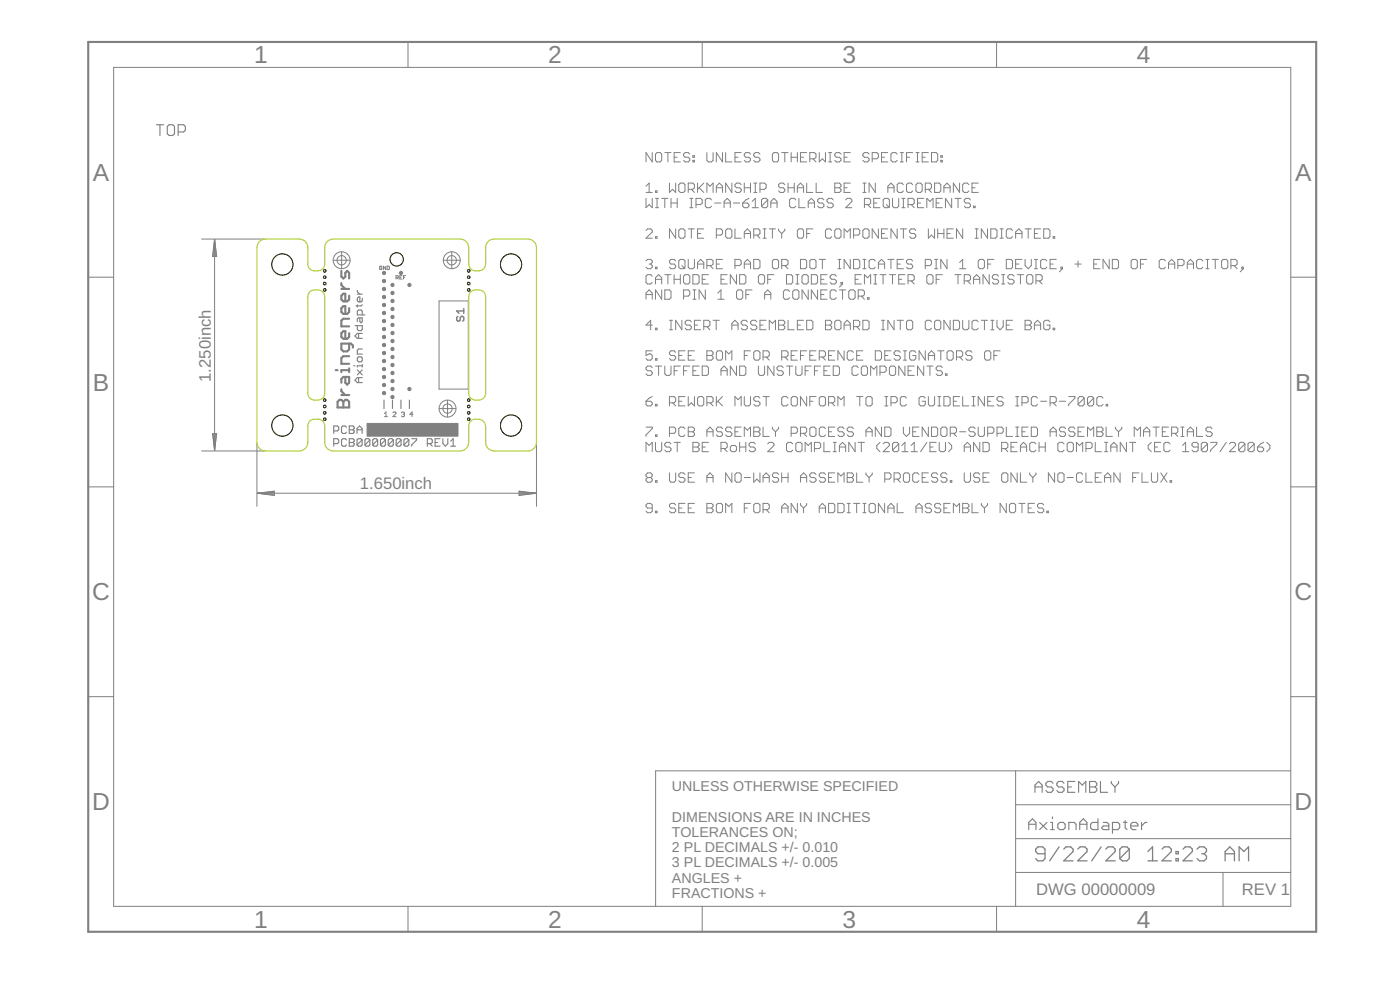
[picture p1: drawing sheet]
<svg xmlns="http://www.w3.org/2000/svg" width="210mm" height="148mm" viewBox="0 0 210 148" stroke-linecap="round" stroke-linejoin="round" font-family="sans-serif">
<defs><g id="words">
<g font-size="3.7" fill="#808080">
<text x="38.1" y="9.5">1</text>
<text x="82.2" y="9.5">2</text>
<text x="126.3" y="9.5">3</text>
<text x="170.5" y="9.5">4</text>
<text x="13.9" y="27.1">A</text>
<text x="194.2" y="27.1">A</text>
<text x="13.9" y="58.5">B</text>
<text x="194.2" y="58.5">B</text>
<text x="13.8" y="90">C</text>
<text x="194.1" y="90">C</text>
<text x="13.8" y="121.4">D</text>
<text x="194.1" y="121.4">D</text>
<text x="38.1" y="139">1</text>
<text x="82.2" y="139">2</text>
<text x="126.3" y="139">3</text>
<text x="170.5" y="139">4</text>
</g>
<g font-size="2.5" fill="#808080">
<text x="31.6" y="57.2" transform="rotate(-90 31.6 57.2)">1.250inch</text>
<text x="54" y="73.3">1.650inch</text>
<text x="155.3" y="134.1">DWG 00000009</text>
<text x="186.2" y="134.1">REV 1</text>
</g>
<g font-size="2.1" fill="#808080">
<text x="100.8" y="118.5">UNLESS OTHERWISE SPECIFIED</text>
<text x="100.8" y="123.1">DIMENSIONS ARE IN INCHES</text>
<text x="100.8" y="125.4">TOLERANCES ON;</text>
<text x="100.8" y="127.7">2 PL DECIMALS +/- 0.010</text>
<text x="100.8" y="130">3 PL DECIMALS +/- 0.005</text>
<text x="100.8" y="132.2">ANGLES +</text>
<text x="100.8" y="134.5">FRACTIONS +</text>
</g>
</g></defs>
<g fill="none" stroke="#808080" stroke-width=".32">
<path d="M50.3 55.5h.3M51.2 40.6v.8l.3 .3 .3-.3v-.5l.2-.3 .3 .3v.8M51.2 59.2h1.1M51.2 58.3v.3l.6 .6M51.2 42.4v.3l.6 .6M51.2 43.3h1.1M51.8 56.5v.8l.2 .3 .3-.3v-.8h-.8l-.3 .3v.5M52.3 44.3v.6l-.3 .2h-.5l-.3-.2v-.6l.3-.3h.3v1.1M52.3 46.2v.5l-.3 .3h-.5l-.3-.3v-.5l.3-.3h.3v1.1M52.3 49.9v.6l-.3 .3h-.5l-.3-.3v-.6l.3-.3h.3v1.2M52.3 51.5v.8l-.3 .3h-.5l-.3-.3v-.8h1.4l.3 .3v.3M52.3 55.2v.6"/>
<path d="M52.3 47.8h-.8l-.3 .2v.9h1.1M52.3 53.4h-.8l-.3 .2v.9h1.1M52.3 55.5h-1.1v.3M50.6 60.2l.3-.3h.3l.3 .3 .3-.3h.2l.3 .3v.8h-1.7zM51.5 60.2v.8"/>
</g>
<g fill="none" stroke="#808080" stroke-width=".17">
<path d="M23.5 18.7h1M24 18.7v1.6M25.1 18.9l.3-.2h.5l.3 .2v1.1l-.3 .3h-.5l-.3-.3zM26.7 19.8h.8l.3-.3v-.6l-.3-.2h-.8v1.6M53 54.8h.2M53.2 48.8h1.1v.5l-.2 .2h-.3l-.2-.2v-.5M53.6 55.4l.7 .8M53.6 43.5v.2l.4 .4M53.6 45.7v.3M53.6 53.6l.2-.1h.3l.2 .1v.4l-.2 .2h-.3l-.2-.2zM53.6 44.1h.7M53.8 50v.7"/>
<path d="M53.8 56.6v.7M54 47.6v.6l.1 .2 .2-.2v-.6h-.5l-.2 .2v.4M54.3 56.6h-.7l-.4 .4 .4 .3h.7M54.3 55.4l-.7 .8M54.3 44.7v.4l-.2 .1h-.3l-.2-.1v-.4l.2-.2h.2v.7M54.3 47.2v-.6l-.2-.2h-.3l-.2 .2v.6h1.1M54.3 52.3h-.5l-.2 .2v.5h.7M54.3 54.8h-.7v.2M54.3 54.6v.4M54.3 50h-.7l-.4 .3 .4 .4h.7M54.3 45.7l-.2 .1h-.7M57.6 59.9v1.3"/>
<path d="M58.8 59.9v1.3M60.1 59.9v1.3M61.4 59.9v1.3M50 64.6h.6l.2-.2v-.4l-.2-.2h-.6v1.1M50 66.5h.6l.2-.2v-.4l-.2-.2h-.6v1.1M51.9 64l-.1-.2h-.4l-.2 .2v.7l.2 .2h.4l.1-.2M51.9 65.9l-.1-.2h-.4l-.2 .2v.8l.2 .1h.4l.1-.1M52.4 63.8h.5l.2 .2v.2l-.2 .2 .2 .2v.1l-.2 .2h-.5zM52.4 65.7h.5l.2 .2v.2l-.2 .2 .2 .2v.2l-.2 .1h-.5zM52.4 64.4h.5M52.4 66.3h.5M53.5 64.4h.8"/>
<path d="M53.5 64.9v-.7l.4-.4 .4 .4v.7M54.3 65.9l-.2-.2h-.4l-.2 .2v.8M54.3 65.9v.8l-.2 .1h-.4l-.2-.1M54.3 65.9l-.8 .8M55.5 65.9l-.2-.2h-.4l-.2 .2v.8M55.5 65.9v.8l-.2 .1h-.4l-.2-.1M55.5 65.9l-.8 .8M56.6 65.9l-.2-.2h-.3l-.2 .2v.8M56.6 65.9v.8l-.2 .1h-.3l-.2-.1M56.6 65.9l-.7 .8M57.8 65.9l-.2-.2h-.4l-.2 .2v.8M57.8 65.9v.8l-.2 .1h-.4l-.2-.1"/>
<path d="M57.8 65.9l-.8 .8M59 65.9l-.2-.2h-.4l-.2 .2v.8M59 65.9v.8l-.2 .1h-.4l-.2-.1M59 65.9l-.8 .8M60.1 65.9l-.2-.2h-.3l-.2 .2v.8M60.1 65.9v.8l-.2 .1h-.3l-.2-.1M60.1 65.9l-.7 .8M61.3 65.9l-.2-.2h-.4l-.1 .2v.8M61.3 65.9v.8l-.2 .1h-.4l-.1-.1M61.3 65.9l-.7 .8M61.7 65.7h.8v.2l-.8 .8v.1M64.1 66.5h.5l.2-.2v-.4l-.2-.2h-.5v1.1"/>
<path d="M64.4 66.5l.4 .3M65.2 66.3h.4M66 65.7h-.8v1.1h.8M66.4 65.7v.8l.4 .3 .3-.3v-.8M67.6 66.8h.7M67.6 66.1l.3-.4v1.1M155.2 118.7v-1.1l.5-.5 .6 .5v1.1M155.2 117.9h1.1M157.9 117.3l-.3-.2h-.5l-.3 .2v.3l.3 .3h.5l.3 .3v.2l-.3 .3h-.5l-.3-.3M159.5 117.3l-.2-.2h-.6l-.2 .2v.3l.2 .3h.6l.2 .3v.2l-.2 .3h-.6l-.2-.3M160.1 117.9h.5M161.2 117.1h-1.1v1.6h1.1"/>
<path d="M161.7 118.7v-1.6l.6 .5 .5-.5v1.6M163.4 117.9h.8M163.4 117.1h.8l.2 .2v.3l-.2 .3 .2 .3v.2l-.2 .3h-.8zM165 117.1v1.6h1.1M166.6 117.1v.2l.6 .6M167.2 117.9v.8M167.7 117.1v.2l-.5 .6"/>
</g>
<path d="M55 63.4h13.7v1.9h-13.7z" fill="#808080" stroke="#808080" stroke-width=".15"/>
<g fill="none" stroke="#808080" stroke-width=".15">
<path d="M30.2 35.8h9.6M32.2 35.9v31.6M32.2 35.9l.3 2.5h-.6zM32.2 35.9l-.2 2.5M32.2 35.9l.1 2.5M32.2 35.9l-.3 2.5M32.2 35.9l.2 2.5M50 39h2.5M51.2 37.7v2.5M57.3 40l-.1-.1-.3 .1 .1 .4 .3-.1v-.2h-.2M57.8 39.9v.5l-.3-.5v.5M58 39.9l.4 .1-.1 .4h-.3z"/>
<path d="M66.5 39h2.5M67.7 37.7v2.5M96.9 29.7v1.4l.4-.5 .5 .5v-1.4M96.9 34.5l.2-.2h.5l.2 .2v.3l-.9 .9h.9M96.9 39.1l.2-.2h.5l.2 .2v.2l-.2 .3M96.9 27.9l.4-.5v1.4M96.9 28.8h.9M97.3 39.6h.3M97.6 39.6l.2 .2v.2l-.2 .3h-.5l-.2-.3M97.8 22.9v1.4l-.9-1.4v1.4M98.3 28.6h.2v.2h-.2zM98.3 35.5h.2v.2h-.2z"/>
<path d="M98.3 31.1h.4M98.3 29.7h.4M98.5 22.9h.5l.2 .2v.9l-.2 .3h-.5l-.2-.3v-.9zM98.5 29.7v1.4M99.2 29.7h.9M99.7 22.9h.9M99.7 29.7v1.4M100.1 22.9v1.4M100.4 27.4v1.4l.4-.4 .5 .4v-1.4M100.6 29.7v1.4M100.6 30.4h.9M101.1 23.6h.4"/>
<path d="M101.3 34.3v1.4l-.9-1.4v1.4M101.3 39.1l-.2-.2h-.5l-.2 .2v.2l.2 .3h.5l.2 .2v.2l-.2 .3h-.5l-.2-.3M101.5 29.7v1.4M101.8 27.7l.2-.3h.5l.2 .3v.9l-.2 .2h-.5l-.2-.2zM102 22.9h-.9v1.4h.9M102 34.3h.5l.2 .2v1l-.2 .2h-.5l-.2-.2v-1zM102 38.9h.5l.2 .2v.9l-.2 .3h-.5l-.2-.3v-.9zM102.2 39.8l.5 .5M103.2 28.4h.7l.2-.3v-.4l-.2-.3h-.7v1.4M103.2 38.9v1.1l.2 .3h.5l.2-.3v-1.1M103.2 34.3h.9M103.4 23.1l-.2-.2h-.5l-.2 .2v.2l.2 .3h.5l.2 .2v.2l-.2 .3h-.5l-.2-.3"/>
<path d="M103.4 31.1h.5M103.4 29.7h.5M103.7 28.4l.4 .4M103.7 29.7v1.4M103.7 34.3v1.4M103.9 24h.2v.3h-.2zM103.9 23.3h.2v.3h-.2zM104.4 30.6h.7l.2-.2v-.4l-.2-.3h-.7v1.4M104.6 27.4v1.4M104.6 35h.5M104.6 39.6h.9M104.8 28.1l.7 .7"/>
<path d="M105.5 34.3h-.9v1.4h.9M105.5 27.4l-.9 1M106 22.9v1.1l.2 .3h.5l.2-.3v-1.1M106 28.8v-1.4l.4 .5 .5-.5v1.4M106 39.8h.7l.2-.2v-.5l-.2-.2h-.7v1.4M106.4 39.8l.5 .5M106.7 30l-.3-.3h-.4l-.3 .3v.9l.3 .2h.4l.3-.2M107.1 30.4h1M107.4 28.8v-.9l.5-.5 .4 .5v.9M107.4 35.2h.7l.2-.2v-.5l-.2-.2h-.7v1.4M107.4 28.1h.9M107.4 39.6h.5"/>
<path d="M108.3 22.9v1.4l-.9-1.4v1.4M108.3 38.9h-.9v1.4h.9M108.6 30.4h.9M108.6 31.1v-.9l.4-.5 .5 .5v.9M108.8 22.9v1.4h.9M109 34.3h.5l.2 .2v1l-.2 .2h-.5l-.2-.2v-1zM109.7 27.4v1.4l-.9-1.4v1.4M110 30.4h.9M110.2 23.6h.5M110.2 34.3v1.4h.9M110.2 39.8h.7l.2-.2v-.5l-.2-.2h-.7v1.4M111.1 22.9h-.9v1.4h.9"/>
<path d="M111.1 27.7l-.2-.3h-.5l-.2 .3v.2l.2 .2h.5l.2 .3v.2l-.2 .2h-.5l-.2-.2M111.4 30.4h.7l.2 .2v.3l-.2 .2h-.5l-.2-.2zM111.6 27.4v1.4M111.6 35.7v-.9l.5-.5 .4 .5v.9M111.6 28.1h.9M111.6 35h.9M111.6 39.6h.9M112.3 29.7l-.5 .3-.4 .4M112.5 23.1l-.2-.2h-.5l-.2 .2v.2l.2 .3h.5l.2 .2v.2l-.2 .3h-.5l-.2-.3M112.5 27.4v1.4M112.8 30.2l.4-.5v1.4M112.8 31.1h.9"/>
<path d="M113 35.2h.7l.2-.2v-.5l-.2-.2h-.7v1.4M113 38.9h.7l.2 .2v.9l-.2 .3h-.7zM113 28.8h.5M113 27.4h.5M113.2 27.4v1.4M113.5 35.2l.4 .5M113.9 23.1l-.2-.2h-.5l-.2 .2v.2l.2 .3h.5l.2 .2v.2l-.2 .3h-.5l-.2-.3M113.9 28.4h.7l.3-.3v-.4l-.3-.3h-.7v1.4M114.4 35.7h.5M114.4 34.3h.5M114.6 34.3v1.4M115.1 30v.9l-.2 .2h-.5l-.2-.2"/>
<path d="M115.1 30l-.2-.3h-.5l-.2 .3v.9M115.1 30l-.9 .9M115.3 34.3h1M115.6 30.4h.9M115.6 31.1v-.9l.4-.5 .5 .5v.9M115.8 34.3v1.4M116 22.9h.5l.2 .2v.9l-.2 .3h-.5l-.2-.3v-.9zM116 38.9h.5l.2 .2v.9l-.2 .3h-.5l-.2-.3v-.9zM116.7 34.3v.2l.5 .5M117.2 22.9h1M117.2 39.8h.7l.3-.2v-.5l-.3-.2h-.7v1.4M117.2 35v.7"/>
<path d="M117.7 27.7l-.3-.3h-.4l-.3 .3v.2l.3 .2h.4l.3 .3v.2l-.3 .2h-.4l-.3-.2M117.7 22.9v1.4M117.7 34.3v.2l-.5 .5M117.7 39.8l.5 .5M118.2 28.1h.9M118.2 27.4v1.4M118.6 23.6h.9M118.6 22.9v1.4M119.1 27.4v1.4M119.3 30l-.2-.3h-.5l-.2 .3v.9l.2 .2h.5l.2-.2M119.5 22.9v1.4M119.5 28.8v-.9l.5-.5 .5 .5v.9"/>
<path d="M119.5 28.1h1M119.8 34.3h.4l.3 .2v1l-.3 .2h-.4l-.3-.2v-1zM119.8 29.7v1.4h.9M120 23.6h.5M120 38.9h.7l.2 .2v.9l-.2 .3h-.7zM120.9 22.9h-.9v1.4h.9M120.9 27.4v1.4h1M120.9 35h.5M121.2 30.4h.9M121.2 31.1v-.9l.4-.5 .5 .5v.9M121.4 23.8h.7l.2-.2v-.5l-.2-.2h-.7v1.4M121.6 38.9h.5l.2 .2v.9l-.2 .3h-.5l-.2-.3v-.9z"/>
<path d="M121.9 23.8l.4 .5M121.9 34.3h-1v1.4M122.4 27.4v1.4h.9M122.8 22.9v1.4l.5-.5 .5 .5v-1.4M122.8 38.9h1M123.3 38.9v1.4M123.5 30l-.2-.3h-.5l-.2 .3v.2l.2 .2h.5l.2 .2v.3l-.2 .2h-.5l-.2-.2M124.2 22.9h.5M124.2 24.3h.5M124.5 22.9v1.4M124.7 34.5l-.2-.2h-.5l-.2 .2v1l.2 .2h.5l.2-.2M124.9 30l-.2-.3h-.5l-.2 .3v.2l.2 .2h.5l.2 .2v.3l-.2 .2h-.5l-.2-.2"/>
<path d="M125.2 34.5l.2-.2h.5l.2 .2v1l-.2 .2h-.5l-.2-.2zM125.2 27.4h.7l.2 .3v.2l-.2 .2 .2 .3v.2l-.2 .2h-.7zM125.2 28.1h.7M125.6 38.9h.5M125.9 38.9v1.4M126.1 23.1l-.2-.2h-.5l-.2 .2v.2l.2 .3h.5l.2 .2v.2l-.2 .3h-.5l-.2-.3M126.6 23.6h.4M126.6 35.7v-1.4l.4 .5 .5-.5v1.4M126.6 28.1h.4M126.8 30l.2-.3h.5l.2 .3v.2l-.9 .9h.9M127.5 22.9h-.9v1.4h.9M127.5 27.4h-.9v1.4h.9"/>
<path d="M127.5 38.9v1.4l-.9-1.4v1.4M128 35.2h.7l.2-.2v-.5l-.2-.2h-.7v1.4M128 38.9h.7l.2 .2v.9l-.2 .3h-.7zM129.4 28.8h.4M129.4 27.4h.4M129.4 38.9h.4M129.6 34.3h.5l.2 .2v1l-.2 .2h-.5l-.2-.2v-1zM129.6 27.4v1.4M129.6 30.6h.7l.2-.2v-.4l-.2-.3h-.7v1.4M129.6 38.9v1.4M130.1 30.6l.4 .5M130.3 23.1l-.2-.2h-.5l-.2 .2v.2l.2 .3h.5l.2 .2v.2l-.2 .3h-.5l-.2-.3"/>
<path d="M130.8 23.8h.7l.2-.2v-.5l-.2-.2h-.7v1.4M131 30.4h.5M131.2 27.4v1.4l-.9-1.4v1.4M131.2 39.1l-.2-.2h-.5l-.2 .2v.9l.2 .3h.5l.2-.3M131.7 34.3v1.4l-.9-1.4v1.4M131.7 39.6h.9M131.9 29.7h-.9v1.4h.9M132.2 23.6h.4M132.2 35h.4M132.7 29.7h.4l.2 .3v.9l-.2 .2h-.4l-.3-.2v-.9zM132.9 30.6l.4 .5M133.1 22.9h-.9v1.4h.9"/>
<path d="M133.1 34.3h-.9v1.4h.9M133.1 28.1h.9M133.1 28.8v-.9l.5-.5 .4 .5v.9M133.1 38.9h.9M133.6 38.9v1.4M133.8 29.7v1.2l.2 .2h.5l.2-.2v-1.2M134.5 23.1l-.2-.2h-.5l-.2 .2v.9l.2 .3h.5l.2-.3M134.5 34.3v1.4l-.9-1.4v1.4M134.5 39.6h.5M135 22.9h.4M135 24.3h.4M135 34.3h.9"/>
<path d="M135.2 22.9v1.4M135.2 31.1h.5M135.2 29.7h.5M135.4 27.7l-.2-.3h-.5l-.2 .3v.9l.2 .2h.5l.2-.2M135.4 38.9h-.9v1.4h.9M135.4 29.7v1.4M135.4 34.3v1.4M135.9 23.6h.5M136.1 30.6h.7l.3-.2v-.4l-.3-.3h-.7v1.4M136.6 30.6l.5 .5M136.8 22.9h-.9v1.4M136.8 27.7l-.2-.3h-.5l-.2 .3v.9l.2 .2h.5l.2-.2"/>
<path d="M136.8 39.1l-.2-.2h-.5l-.2 .2v.2l.2 .3h.5l.2 .2v.2l-.2 .3h-.5l-.2-.3M137.3 34.5l-.2-.2h-.5l-.2 .2v.3l.2 .2h.5l.2 .2v.3l-.2 .2h-.5l-.2-.2M137.3 22.9h.5M137.3 24.3h.5M137.3 27.7l.3-.3h.4l.3 .3v.9l-.3 .2h-.4l-.3-.2zM137.6 22.9v1.4M137.6 30.4h.4M138.3 23.6h.4M138.5 29.7h-.9v1.4h.9M138.7 28.4h.7l.3-.3v-.4l-.3-.3h-.7v1.4M138.7 39.8h.7l.3-.2v-.5l-.3-.2h-.7v1.4M139 31.1v-1.4l.4 .5 .5-.5v1.4"/>
<path d="M139.2 22.9h-.9v1.4h.9M139.2 28.4l.5 .4M139.2 34.3v1.4l.5-.5 .4 .5v-1.4M139.7 22.9h.7l.2 .2v.9l-.2 .3h-.7zM140.1 27.4h.7l.3 .3v.9l-.3 .2h-.7zM140.1 38.9h.5M140.4 30.4h.4M140.4 38.9v1.4M140.6 34.3v1.4M140.6 35h.9M141.1 24h.2v.3h-.2zM141.1 23.3h.2v.3h-.2z"/>
<path d="M141.3 29.7h-.9v1.4h.9M141.5 28.1h1M141.5 28.8v-.9l.5-.5 .5 .5v.9M141.5 34.3v1.4M142 38.9v1.4l-.9-1.4v1.4M142 35h.5M142.7 29.7v1.4l-.9-1.4v1.4M142.9 34.3h-.9v1.4h.9M143.2 29.7h.9M143.6 29.7v1.4M143.9 27.4v1.4l-1-1.4v1.4M143.9 39.3l.4-.4v1.4"/>
<path d="M144.3 34.3v1.4l-.9-1.4v1.4M145.3 27.7l-.3-.3h-.4l-.3 .3v.9l.3 .2h.4l.3-.2M145.5 30l-.2-.3h-.5l-.2 .3v.2l.2 .2h.5l.2 .2v.3l-.2 .2h-.5l-.2-.2M145.7 28.1h.5M146 30.9h.2v.2h-.2zM146.2 35.7h.5M146.2 34.3h.5M146.4 34.3v1.4M146.7 27.4h-1v1.4h1M146.9 38.9h.5l.2 .2v.9l-.2 .3h-.5l-.2-.3v-.9zM148.1 34.3v1.4l-1-1.4v1.4M148.1 39.6h.4"/>
<path d="M148.5 34.3h.7l.3 .2v1l-.3 .2h-.7zM149 38.9h-.9v1.4M149.9 35.7h.5M149.9 34.3h.5M150.2 34.3v1.4M150.9 38.9h.7l.2 .2v.9l-.2 .3h-.7zM151.8 34.5l-.2-.2h-.5l-.2 .2v1l.2 .2h.5l.2-.2M152.3 35h.9M152.3 35.7v-.9l.5-.5 .4 .5v.9M152.3 39.6h.5M153.2 38.9h-.9v1.4h.9M153.7 34.3h.9"/>
<path d="M153.7 38.9v.9l.5 .5 .4-.5v-.9M154.2 34.3v1.4M155.1 35h.5M155.1 38.9h.5M155.3 38.9v1.4M156 34.3h-.9v1.4h.9M156.5 34.3h.7l.2 .2v1l-.2 .2h-.7zM157 39.1l-.3-.2h-.4l-.3 .2v.9l.3 .3h.4l.3-.3M157.4 39.6h.5M157.9 35.5h.2v.2h-.2zM158.4 38.9h-1v1.4h1M161.2 39.6h.9"/>
<path d="M161.6 39.1v.9M164 39.6h.4M164.9 38.9h-.9v1.4h.9M166.3 38.9v1.4l-.9-1.4v1.4M166.8 38.9h.7l.2 .2v.9l-.2 .3h-.7zM169.8 38.9h.5l.2 .2v.9l-.2 .3h-.5l-.2-.3v-.9zM171 39.6h.4M171.9 38.9h-.9v1.4M174.7 39.1l-.2-.2h-.5l-.2 .2v.9l.2 .3h.5l.2-.3M175.2 39.6h.9M176.6 39.8h.7l.2-.2v-.5l-.2-.2h-.7v1.4M178 39.6h.9"/>
<path d="M180.3 39.1l-.2-.2h-.5l-.2 .2v.9l.2 .3h.5l.2-.3M180.8 38.9h.5M181 38.9v1.4M181.7 38.9h1M182.2 38.9v1.4M183.2 39.1l.2-.2h.5l.2 .2v.9l-.2 .3h-.5l-.2-.3zM184.6 39.8h.7l.2-.2v-.5l-.2-.2h-.7v1.4M185 39.8l.5 .5M59.4 41.6h.3l-.1-.3h-.2v.5M59.5 41.6l.2 .2M59.9 41.6h.2M60.3 41.3h-.4v.5h.4"/>
<path d="M60.5 41.6h.2M60.8 41.3h-.3v.5M65.8 45.1h4.4v13.2h-4.4zM67.1 60v2.5M96.9 44.8v-.9l.4-.5 .5 .5v.9M96.9 44.1h.9M97.8 41.4l-.2-.3h-.5l-.2 .3v.9l.2 .2h.5l.2-.2M97.8 52.6h-.9v.7l.7-.3 .2 .3v.4l-.2 .3h-.5l-.2-.3M97.8 55.1l-.2-.3h-.5l-.2 .3v.2l.2 .2h.5l.2 .3v.2l-.2 .2h-.5l-.2-.2M97.8 59.4l-.5 .2-.4 .5M97.8 48.7h-.9l.7-.7v1.4M98.3 40h.2v.3h-.2z"/>
<path d="M98.3 42.5v-.9l.4-.5 .5 .5v.9M98.3 49.2h.2v.2h-.2zM98.3 53.7h.2v.3h-.2zM98.3 41.8h.9M98.3 54.8h.9M98.7 54.8v1.4M99.2 43.4v1.4l-.9-1.4v1.4M99.7 43.4h.7l.2 .3v.9l-.2 .2h-.7zM99.7 54.8v1.2l.2 .2h.5l.2-.2v-1.2M99.7 41.1h.9M100.1 41.1v1.4M100.4 49.4h.4"/>
<path d="M100.4 48h.4M100.6 48v1.4M101.1 41.1v1.4M101.1 41.8h.9M101.1 55.5h.4M101.3 52.8l-.2-.2h-.5l-.2 .2v.2l.2 .3h.5l.2 .2v.2l-.2 .3h-.5l-.2-.3M101.8 53.3h.4M102 54.8h-.9v1.4M102 41.1v1.4M102.2 48v1.4l-.9-1.4v1.4M102.5 44.4h.7l.2-.3v-.4l-.2-.3h-.7v1.4M102.5 55.5h.5"/>
<path d="M102.7 52.6h-.9v1.4h.9M102.7 59.4h-.9v1.4h.9M102.7 41.1h.5l.2 .3v.9l-.2 .2h-.5l-.2-.2v-.9zM103.2 59.4v1.4l.5-.5 .4 .5v-1.4M103.2 53.3h.5M103.4 54.8h-.9v1.4M103.7 48.2l-.3-.2h-.4l-.3 .2v.3l.3 .2h.4l.3 .2v.3l-.3 .2h-.4l-.3-.2M103.9 41.1h.7l.2 .3v.9l-.2 .2h-.7zM103.9 44.8h.5M103.9 43.4h.5M103.9 55.5h.5M104.1 43.4v1.4"/>
<path d="M104.1 52.6h-.9v1.4h.9M104.1 48.7h.5M104.6 40.3v-1l.5-.4 .4 .4v1M104.8 54.8h-.9v1.4h.9M104.8 59.4h.5l.2 .2v1l-.2 .2h-.5l-.2-.2v-1zM105.1 48h-1v1.4h1M105.3 54.8h.7l.2 .3v.9l-.2 .2h-.7zM105.3 41.8h.4M105.5 48.9h.7l.2-.2v-.5l-.2-.2h-.7v1.4M105.7 43.4v1.4l-.9-1.4v1.4M106 52.6h.7l.2 .2v.2l-.2 .3 .2 .2v.2l-.2 .3h-.7zM106 48.9l.4 .5"/>
<path d="M106 53.3h.7M106.2 41.1h-.9v1.4h.9M106.9 48h.9M107.4 48v1.4M107.4 59.4v1.4M107.6 52.6h.5l.2 .2v.9l-.2 .3h-.5l-.2-.3v-.9zM107.6 43.9l.5-.5v1.4M107.6 44.8h1M108.1 41.8h.5M108.1 56.2v-.9l.5-.5 .4 .5v.9M108.1 55.5h.9M108.3 59.4l-.9 .9"/>
<path d="M108.8 54v-1.4l.5 .4 .4-.4v1.4M109 41.1h-.9v1.4h.9M109.7 49.4v-.9l.5-.5 .5 .5v.9M109.7 48.7h1M110.4 41.1v1.4l-.9-1.4v1.4M110.4 54.8v1.4l-.9-1.4v1.4M110.4 43.7l.3-.3h.4l.3 .3v.9l-.3 .2h-.4l-.3-.2zM110.9 54.8h.7l.2 .3v.9l-.2 .2h-.7zM110.9 41.1h.7l.2 .3v.9l-.2 .2h-.7zM111.6 40.3v-1l.5-.4 .4 .4v1M111.6 59.4v1.2l.2 .2h.5l.2-.2v-1.2M111.6 53.3h.5"/>
<path d="M111.8 44.1h.5M112.1 48.2l-.3-.2h-.4l-.3 .2v.3l.3 .2h.4l.3 .2v.3l-.3 .2h-.4l-.3-.2M112.5 52.6h-.9v1.4M112.8 43.4h-1v1.4M113.2 52.6h.5l.2 .2v.9l-.2 .3h-.5l-.2-.3v-.9zM113.5 48.2l-.3-.2h-.4l-.3 .2v.3l.3 .2h.4l.3 .2v.3l-.3 .2h-.4l-.3-.2M113.7 41.4l.2-.3h.5l.2 .3v.9l-.2 .2h-.5l-.2-.2zM113.7 54.8v1.2l.2 .2h.5l.2-.2v-1.2M113.9 59.6l-.2-.2h-.5l-.2 .2v.3l.2 .2h.5l.2 .2v.3l-.2 .2h-.5l-.2-.2M113.9 48.7h.5M114.4 53.5h.7l.2-.2v-.5l-.2-.2h-.7v1.4M114.4 59.4h.9"/>
<path d="M114.6 44.8v-.9l.5-.5 .5 .5v.9M114.6 44.1h1M114.9 48h-1v1.4h1M114.9 59.4v1.4M114.9 53.5l.4 .5M115.1 41.8h.5M115.3 49.4v-1.4l.5 .5 .5-.5v1.4M116 41.1h-.9v1.4M116 54.8v1.4l-.9-1.4v1.4M116.7 48h.7l.3 .2v.3l-.3 .2 .3 .2v.3l-.3 .2h-.7zM116.7 48.7h.7M117.2 53.5h.7l.3-.2v-.5l-.3-.2h-.7v1.4"/>
<path d="M117.4 55.1l-.2-.3h-.5l-.2 .3v.2l.2 .2h.5l.2 .3v.2l-.2 .2h-.5l-.2-.2M117.7 53.5l.5 .5M117.9 41.1h.7l.3 .3v.9l-.3 .2h-.7zM117.9 54.8h1M118.2 48v1.4h.9M118.2 59.6l-.3-.2h-.5l-.2 .2v1l.2 .2h.5l.3-.2M118.4 54.8v1.4M118.4 43.7l-.2-.3h-.5l-.2 .3v.9l.2 .2h.5l.2-.2M118.6 53.3h.5M118.9 59.4h.4l.2 .2v1l-.2 .2h-.4l-.3-.2v-1zM118.9 43.7l.2-.3h.4l.3 .3v.9l-.3 .2h-.4l-.2-.2zM119.3 54.8v1.2l.2 .2h.5l.2-.2v-1.2"/>
<path d="M119.3 41.1h.5M119.3 42.5h.5M119.5 52.6h-.9v1.4h.9M119.5 41.1v1.4M119.5 48.7h.5M120 53.3h.5M120.2 41.4l.3-.3h.4l.3 .3v.9l-.3 .2h-.4l-.3-.2zM120.5 48h-1v1.4h1M120.7 55.5h.5M120.9 52.6h-.9v1.4M120.9 59.4v1.4l-.9-1.4v1.4M120.9 48h.7l.3 .2v1l-.3 .2h-.7z"/>
<path d="M121.2 43.4v1.4l-1-1.4v1.4M121.4 53.3h.5M121.6 41.1h.7l.3 .3v.9l-.3 .2h-.7zM121.6 54.8h-.9v1.4M122.1 55.5h.5M122.3 52.6h-.9v1.4h.9M122.3 59.4h-.9v1.4M122.6 43.4v1.4l-1-1.4v1.4M122.8 53.5h.7l.3-.2v-.5l-.3-.2h-.7v1.4M123 54.8h-.9v1.4M123.1 59.4h.4l.3 .2v1l-.3 .2h-.4l-.3-.2v-1zM123.1 41.8h.4"/>
<path d="M123.1 44.1h.4M123.3 53.5l.5 .5M123.5 55.5h.5M123.8 48h.7l.2 .2v.3l-.2 .2 .2 .2v.3l-.2 .2h-.7zM123.8 48.7h.7M124 41.1h-.9v1.4h.9M124 43.4h-.9v1.4h.9M124.2 53.3h.5M124.5 54.8h-1v1.4h1M124.9 54.8h.7l.3 .3v.9l-.3 .2h-.7zM125.2 52.6h-1v1.4h1M125.4 41.4l-.2-.3h-.5l-.2 .3v.2l.2 .2h.5l.2 .3v.2l-.2 .2h-.5l-.2-.2"/>
<path d="M125.4 43.7l-.2-.3h-.5l-.2 .3v.9l.2 .2h.5l.2-.2M125.4 48h.5l.2 .2v1l-.2 .2h-.5l-.2-.2v-1zM125.6 40.3h.5M125.9 43.4h.9M126.1 42.3h.2v.2h-.2zM126.3 42.5l-.4 .5M126.3 43.4v1.4M126.6 49.4v-.9l.4-.5 .5 .5v.9M126.6 52.6v1.4l-1-1.4v1.4M126.6 48.7h.9M127.3 43.7l.2-.3h.5l.2 .3v.9l-.2 .2h-.5l-.2-.2zM128 52.8l-.3-.2h-.4l-.3 .2v.9l.3 .3h.4l.3-.3"/>
<path d="M128 48.9h.7l.2-.2v-.5l-.2-.2h-.7v1.4M128.2 41.8h.5M128.4 48.9l.5 .5M128.4 53.3h.5M128.4 59.4h1M128.7 44.4h.7l.2-.3v-.4l-.2-.3h-.7v1.4M128.7 55.1l-.3-.3h-.4l-.3 .3v.9l.3 .2h.4l.3-.2M128.9 59.4v1.4M129.1 41.1h-.9v1.4h.9M129.1 44.4l.5 .4M129.1 55.1l.3-.3h.4l.3 .3v.9l-.3 .2h-.4l-.3-.2zM129.4 48h.7l.2 .2v1l-.2 .2h-.7z"/>
<path d="M129.4 40.3h.4M129.4 52.6h-1v1.4h1M129.6 42.5v-1.4l.5 .5 .4-.5v1.4M130.1 44.6h.2v.2h-.2zM130.1 59.4h.4l.3 .2v1l-.3 .2h-.4l-.3-.2v-1zM130.5 56.2v-1.4l.5 .5 .5-.5v1.4M131 41.1h.5M131 42.5h.5M131.2 52.6h.7l.3 .2v.9l-.3 .3h-.7zM131.2 41.1v1.4M131.7 40.3v-1l.5-.4 .4 .4v1M131.9 55.8h.7l.3-.3v-.4l-.3-.3h-.7v1.4"/>
<path d="M131.9 41.1h1M132.2 49.4h.4M132.2 48h.4M132.4 41.1v1.4M132.4 48v1.4M132.7 53.3h.4M132.7 59.4h.4M132.9 59.4v1.4M133.3 41.1h1M133.6 54.8h.4l.3 .3v.9l-.3 .2h-.4l-.3-.2v-.9zM133.6 52.6h-.9v1.4h.9M133.8 41.1v1.4"/>
<path d="M134 48v1.4l-.9-1.4v1.4M134.5 48h.9M134.7 41.8h.5M135 52.8l-.3-.2h-.4l-.3 .2v.2l.3 .3h.4l.3 .2v.2l-.3 .3h-.4l-.3-.3M135 48v1.4M135.4 52.6h.5M135.4 54h.5M135.7 41.1h-1v1.4h1M135.7 54.8v1.4l-1-1.4v1.4M135.7 52.6v1.4M135.9 59.6l-.2-.2h-.5l-.2 .2v1l.2 .2h.5l.2-.2M136.1 48h.5l.2 .2v1l-.2 .2h-.5l-.2-.2v-1z"/>
<path d="M136.1 42.1h.7l.3-.3v-.4l-.3-.3h-.7v1.4M136.1 55.5h.5M136.6 42.1l.5 .4M137.1 54.8h-1v1.4h1M137.3 52.8l-.2-.2h-.5l-.2 .2v.9l.2 .3h.5l.2-.3v-.4h-.5M138.5 54.8v1.4l-.9-1.4v1.4M138.7 52.6v1.4l-.9-1.4v1.4M138.7 59.6l-.2-.2h-.5l-.2 .2v1l.2 .2h.5l.2-.2v-.5h-.4M139 54.8h.9M139.2 59.4v1.2l.2 .2h.5l.2-.2v-1.2M139.2 54v-1l.5-.4 .4 .4v1M139.2 41.1h.5l.2 .3v.9l-.2 .2h-.5l-.2-.2v-.9z"/>
<path d="M139.2 53.3h.9M139.4 54.8v1.4M139.7 48.2l-.3-.2h-.4l-.3 .2v1l.3 .2h.4l.3-.2M140.1 48.2l.3-.2h.4l.3 .2v1l-.3 .2h-.4l-.3-.2zM140.1 40.3h.5M140.4 41.8h.4M140.6 52.6h.9M140.6 59.4h.5M140.8 59.4v1.4M141.1 52.6v1.4M141.3 55.1l-.2-.3h-.5l-.2 .3v.2l.2 .2h.5l.2 .3v.2l-.2 .2h-.5l-.2-.2M141.3 41.1h-.9v1.4"/>
<path d="M141.5 59.4h.7l.3 .2v1l-.3 .2h-.7zM141.8 56h.2v.2h-.2zM142 52.8l.2-.2h.5l.2 .2v.9l-.2 .3h-.5l-.2-.3zM142.5 48v1.4l-1-1.4v1.4M142.9 48h.7l.3 .2v1l-.3 .2h-.7zM143.2 41.1h.9M143.4 53.5h.7l.2-.2v-.5l-.2-.2h-.7v1.4M143.6 41.1v1.4M143.9 59.4h-1v1.4h1M143.9 40.3h.9M143.9 53.5l.4 .5M144.3 48v1.2l.3 .2h.4l.3-.2v-1.2"/>
<path d="M144.3 59.4v1.4h1M144.6 42.1h.7l.2-.3v-.4l-.2-.3h-.7v1.4M145 42.1l.5 .4M145.7 52.8l-.2-.2h-.5l-.2 .2v.2l.2 .3h.5l.2 .2v.2l-.2 .3h-.5l-.2-.3M145.7 59.4h.5M146 42.5v-.9l.4-.5 .5 .5v.9M146 59.4v1.4M146 41.8h.9M146.7 48.2l-.3-.2h-.4l-.3 .2v1l.3 .2h.4l.3-.2M147.1 48h1M147.6 59.4v1.4l-.9-1.4v1.4M147.6 48v1.4"/>
<path d="M147.6 52.8l.2-.2h.5l.2 .2v.9l-.2 .3h-.5l-.2-.3zM148.3 41.1v1.4l-.9-1.4v1.4M148.5 49.4h.5M148.5 48h.5M148.8 48v1.4M149 59.4h-.9v1.4h.9M149 53.3h.5M149.5 48v.9l.4 .5 .5-.5v-.9M149.7 41.4l-.2-.3h-.5l-.2 .3v.2l.2 .2h.5l.2 .3v.2l-.2 .2h-.5l-.2-.2M149.9 52.6h-.9v1.4M150.2 41.1h.4M150.2 42.5h.4"/>
<path d="M150.4 59.6l-.2-.2h-.5l-.2 .2v.3l.2 .2h.5l.2 .2v.3l-.2 .2h-.5l-.2-.2M150.4 41.1v1.4M150.9 48.7h.4M151.8 48h-.9v1.4h.9M152 41.4l-.2-.3h-.5l-.2 .3v.2l.2 .2h.5l.2 .3v.2l-.2 .2h-.5l-.2-.2M152.3 59.4h.5M152.5 59.4v1.4M152.5 41.1h1M153 41.1v1.4M153.7 48h.7l.2 .2v.3l-.2 .2 .2 .2v.3l-.2 .2h-.7zM153.7 48.7h.7M154.2 41.1h.4l.3 .3v.9l-.3 .2h-.4l-.3-.2v-.9z"/>
<path d="M155.1 49.4v-.9l.5-.5 .4 .5v.9M155.1 40.3h.5M155.1 48.7h.9M155.3 42.1h.7l.3-.3v-.4l-.3-.3h-.7v1.4M155.6 59.6l-.3-.2h-.4l-.3 .2v1l.3 .2h.4l.3-.2M155.8 42.1l.5 .4M157.4 48.2l-.2-.2h-.5l-.2 .2v1l.2 .2h.5l.2-.2v-.5h-.4M157.9 49.2h.2v.2h-.2zM159.1 40h.2v.3h-.2zM159.3 40.3l-.5 .4M160.2 59.4h1v.2l-1 1v.2M162.6 59.6l-.3-.2h-.4l-.3 .2v1"/>
<path d="M162.6 59.6v1l-.3 .2h-.4l-.3-.2M162.6 59.6l-1 1M164 59.6v1l-.3 .2h-.4l-.3-.2M164 59.6l-.3-.2h-.4l-.3 .2v1M164 59.6l-1 1M165.4 59.6l-.3-.2h-.4l-.3 .2v1l.3 .2h.4l.3-.2M175.2 40.3v-1l.5-.4 .4 .4v1M178 40.3v-1l.5-.4 .4 .4v1M180.8 40.3h.5M186.2 40h.2v.3h-.2zM186.4 40.3l-.5 .4M30.2 67.6h9.6"/>
<path d="M31.9 65h.6l-.3 2.5zM31.9 65l.3 2.5M32 65l.2 2.5M32.3 65l-.1 2.5M32.4 65l-.2 2.5M38.5 66.3v9.6M38.6 73.9h41.8M38.6 73.9l2.5-.3v.6zM38.6 73.9l2.5 .1M38.6 73.9l2.5 .3M41.1 73.8l-2.5 .1M41.1 73.6l-2.5 .3"/>
<path d="M57.6 62l.3-.3v.7M57.6 62.4h.5M58.9 61.8l.1-.1h.2l.2 .1-.5 .6h.5M60.2 61.8l.3-.1 .1 .1-.1 .3M60.4 62.1h.1M60.5 62.1l.1 .1-.1 .2-.3-.1M61.9 62.1h-.5l.4-.4v.7M65.8 61.2h2.5M77.8 73.6l2.6 .3-2.6 .3zM77.8 73.8l2.6 .1M77.8 73.6l2.6 .3M80.4 73.9l-2.6 .1"/>
<path d="M80.4 73.9l-2.6 .3M80.4 66.3v9.6M96.9 60.1h.7l.2 .2v.3l-.2 .2h-.5l-.2-.2zM96.9 64h.9v.2l-.9 1v.2M96.9 67.7v-1.4l.4 .4 .5-.4v1.4M97.1 71.5l-.2-.2v-.2l.2-.3h.5l.2 .3v.2l-.2 .2M97.1 71.5l-.2 .3v.2l.2 .2h.5l.2-.2v-.2l-.2-.3M97.1 71.5h.5M97.8 76.1h-.7l-.2-.2v-.3l.2-.2h.5l.2 .2v1l-.2 .2h-.5l-.2-.2M98.3 60.6h.2v.2h-.2zM98.3 65.2h.2v.2h-.2zM98.3 66.3v1.1l.2 .3h.5l.2-.3v-1.1"/>
<path d="M98.3 72h.2v.2h-.2zM98.3 76.6h.2v.2h-.2zM100.4 60.3h.7l.2-.2v-.5l-.2-.2h-.7v1.4M100.4 64.9h.7l.2-.2v-.5l-.2-.2h-.7v1.4M100.4 70.8v1.2l.2 .2h.5l.2-.2v-1.2M100.6 66.5l-.2-.2h-.5l-.2 .2v.2l.2 .3h.5l.2 .2v.2l-.2 .3h-.5l-.2-.3M100.8 60.3l.5 .5M101.1 66.3h.9M101.3 75.6l-.2-.2h-.5l-.2 .2v.3l.2 .2h.5l.2 .2v.3l-.2 .2h-.5l-.2-.2M101.5 66.3v1.4M101.8 60.1h.4M101.8 76.1h.4"/>
<path d="M102.7 64.2l-.2-.2h-.5l-.2 .2v1l.2 .2h.5l.2-.2M102.7 71.1l-.2-.3h-.5l-.2 .3v.2l.2 .2h.5l.2 .3v.2l-.2 .2h-.5l-.2-.2M102.7 75.4h-.9v1.4h.9M103.2 64h.7l.2 .2v.3l-.2 .2 .2 .2v.3l-.2 .2h-.7zM103.2 64.7h.7M103.2 71.5h.5M103.2 76.1h.5M103.9 66.3h.7l.2 .2v.2l-.2 .3 .2 .2v.2l-.2 .3h-.7zM103.9 67h.7M104.1 70.8h-.9v1.4h.9M104.1 75.4h-.9v1.4h.9M105.3 67h.4"/>
<path d="M106 60.3h.7l.2-.2v-.5l-.2-.2h-.7v1.4M106 65.4v-.9l.4-.5 .5 .5v.9M106 72.2v-.9l.4-.5 .5 .5v.9M106 75.4h.7l.2 .2v.3l-.2 .2 .2 .2v.3l-.2 .2h-.7zM106 64.7h.9M106 71.5h.9M106 76.1h.7M106.2 66.3h-.9v1.4h.9M106.4 60.3l.5 .5M107.6 75.4h.5l.2 .2v1l-.2 .2h-.5l-.2-.2v-1zM107.6 60.1l.7 .7M108.1 67.2h.7l.2-.2v-.5l-.2-.2h-.7v1.4"/>
<path d="M108.3 64.2l-.2-.2h-.5l-.2 .2v.3l.2 .2h.5l.2 .2v.3l-.2 .2h-.5l-.2-.2M108.6 67.2l.4 .5M108.8 76.8v-1.4l.5 .5 .4-.5v1.4M109.7 64.2l-.2-.2h-.5l-.2 .2v.3l.2 .2h.5l.2 .2v.3l-.2 .2h-.5l-.2-.2M109.7 70.8v1.4l-.9-1.4v1.4M109.7 66.7h.5l.2 .3v.4l-.2 .3h-.5l-.2-.3v-.4zM110.2 60.8v-1.4l.5 .5 .4-.5v1.4M110.2 64.7h.5M110.4 70.8h.5l.2 .3v.9l-.2 .2h-.5l-.2-.2v-.9zM110.9 66.3v1.4M110.9 67h.9M111.1 64h-.9v1.4h.9"/>
<path d="M111.6 65.4v-1.4l.5 .5 .4-.5v1.4M111.6 71.5h.9M111.6 76.1h.5M111.8 66.3v1.4M112.5 75.4h-.9v1.4M113 64h.7l.2 .2v.3l-.2 .2 .2 .2v.3l-.2 .2h-.7zM113 70.8v1.4l.5-.4 .4 .4v-1.4M113 64.7h.7M113.2 75.4h.5l.2 .2v1l-.2 .2h-.5l-.2-.2v-1zM113.2 66.5l-.2-.2h-.5l-.2 .2v.2l.2 .3h.5l.2 .2v.2l-.2 .3h-.5l-.2-.3M114.4 72.2v-.9l.5-.5 .4 .5v.9M114.4 76.3h.7l.2-.2v-.5l-.2-.2h-.7v1.4"/>
<path d="M114.4 64v1.4h.9M114.4 71.5h.9M114.9 76.3l.4 .5M115.1 66.5l.2-.2h.5l.2 .2v.2l-.9 1h.9M115.8 64v.2l.5 .5M116.3 64.7v.7M116.7 71.1l-.2-.3h-.5l-.2 .3v.2l.2 .2h.5l.2 .3v.2l-.2 .2h-.5l-.2-.2M116.7 64v.2l-.4 .5M117.2 76.8v-.9l.5-.5 .5 .5v.9M117.2 70.8v1.4M117.2 71.5h1M117.2 76.1h1"/>
<path d="M118.2 70.8v1.4M118.6 64.9h.7l.2-.2v-.5l-.2-.2h-.7v1.4M118.9 66.5l-.3-.2h-.4l-.3 .2v.9l.3 .3h.4l.3-.3M119.3 66.5l.2-.2h.5l.2 .2v.9l-.2 .3h-.5l-.2-.3zM119.5 75.4v1.4l-.9-1.4v1.4M120 64.9h.7l.2-.2v-.5l-.2-.2h-.7v1.4M120 72.2v-.9l.5-.5 .4 .5v.9M120 75.4v.2l.5 .5M120 71.5h.9M120.5 76.1v.7M120.5 64.9l.4 .5M120.7 67.7v-1.4l.5 .4 .4-.4v1.4"/>
<path d="M120.9 75.4v.2l-.4 .5M121.4 60.1h.5M121.6 64h.5l.2 .2v1l-.2 .2h-.5l-.2-.2v-1zM122.1 67.2h.7l.2-.2v-.5l-.2-.2h-.7v1.4M122.3 71.1l-.2-.3h-.5l-.2 .3v.2l.2 .2h.5l.2 .3v.2l-.2 .2h-.5l-.2-.2M122.8 76.8v-.9l.5-.5 .5 .5v.9M122.8 76.1h1M123.5 66.3v1.4h1M123.8 64.2l-.3-.2h-.4l-.3 .2v1l.3 .2h.4l.3-.2M123.8 71.1l-.3-.3h-.4l-.3 .3v.2l.3 .2h.4l.3 .3v.2l-.3 .2h-.4l-.3-.2M124.2 60.3h.7l.3-.2v-.5l-.3-.2h-.7v1.4M124.2 75.4h.7l.3 .2v1l-.3 .2h-.7z"/>
<path d="M124.2 64.7h.5M124.2 71.5h.5M124.7 60.3l.5 .5M124.9 67.7h.5M124.9 66.3h.5M125.2 66.3v1.4M125.2 64h-1v1.4h1M125.2 70.8h-1v1.4h1M125.6 60.8v-1.4l.5 .5 .5-.5v1.4M125.6 72.2v-1.4l.5 .5 .5-.5v1.4M125.6 75.4h.7l.3 .2v1l-.3 .2h-.7zM125.9 67.7v-1l.4-.4 .5 .4v1"/>
<path d="M125.9 67h.9M126.6 64.2l-.3-.2h-.4l-.3 .2v.3l.3 .2h.4l.3 .2v.3l-.3 .2h-.4l-.3-.2M127 70.8h.7l.3 .3v.2l-.3 .2 .3 .3v.2l-.3 .2h-.7zM127 71.5h.7M127 76.8h.5M127 75.4h.5M127.3 75.4v1.4M128 64.2l-.3-.2h-.4l-.3 .2v.3l.3 .2h.4l.3 .2v.3l-.3 .2h-.4l-.3-.2M128 75.4h.9M128.2 66.3v1.4l-.9-1.4v1.4M128.4 70.8v1.4h1M128.4 75.4v1.4"/>
<path d="M128.7 66.3h.9M129.1 66.3v1.4M129.4 76.8h.4M129.4 75.4h.4M129.6 75.4v1.4M129.8 65.4v-.9l.5-.5 .5 .5v.9M129.8 70.8v.3l.5 .4M129.8 64.7h1M130.3 71.5v.7M130.5 75.4h.5l.2 .2v1l-.2 .2h-.5l-.2-.2v-1zM130.8 70.8v.3l-.5 .4M131.9 66.3l-.4 .4v.5l.4 .5"/>
<path d="M132.2 64v1.4l-1-1.4v1.4M132.4 66.5l.3-.2h.4l.2 .2v.2l-.9 1h.9M132.6 75.4v1.4l-.9-1.4v1.4M132.7 64h.6l.3 .2v1l-.3 .2h-.6zM132.7 71.8h.6l.3-.3v-.4l-.3-.3h-.6v1.4M132.7 60.8h.4M133.1 76.8v-.9l.5-.5 .4 .5v.9M133.1 76.1h.9M133.6 60.3h.7l.2-.2v-.5l-.2-.2h-.7v1.4M134 71.8h.7l.3-.3v-.4l-.3-.3h-.7v1.4M134.5 75.4v1.4h.9M134.5 71.8l.5 .4"/>
<path d="M134.7 66.5l-.2-.2h-.5l-.2 .2v.9M134.7 66.5v.9l-.2 .3h-.5l-.2-.3M134.7 66.5l-.9 .9M135.2 66.7l.5-.4v1.4M135.2 67.7h.9M135.4 64v.9l.5 .5 .5-.5v-.9M135.7 70.8h.4l.3 .3v.9l-.3 .2h-.4l-.3-.2v-.9zM136.6 66.7l.5-.4v1.4M136.6 67.7h.9M136.8 64.7h.5M137.3 76.8v-.9l.5-.5 .5 .5v.9M137.3 76.1h1"/>
<path d="M137.8 64h-1v1.4h1M137.8 71.1l-.3-.3h-.4l-.3 .3v.9l.3 .2h.4l.3-.2M138.3 71.5h.4M139 66.3l-1 1.4M139.2 64v1.4l-.9-1.4v1.4M139.2 70.8h-.9v1.4h.9M139.4 67h.5M139.7 64h.7l.2 .2v1l-.2 .2h-.7zM139.7 75.6l-.3-.2h-.4l-.3 .2v.3l.3 .2h.4l.3 .2v.3l-.3 .2h-.4l-.3-.2M140.4 66.3h-1v1.4h1M140.6 71.1l-.2-.3h-.5l-.2 .3v.2l.2 .2h.5l.2 .3v.2l-.2 .2h-.5l-.2-.2M140.6 60.8h.5"/>
<path d="M140.8 66.3v1.1l.3 .3h.4l.3-.3v-1.1M141.1 64.2l.2-.2h.5l.2 .2v1l-.2 .2h-.5l-.2-.2zM141.1 75.6l-.3-.2h-.4l-.3 .2v.3l.3 .2h.4l.3 .2v.3l-.3 .2h-.4l-.3-.2M141.5 76.1h.5M142 71.1l-.2-.3h-.5l-.2 .3v.2l.2 .2h.5l.2 .3v.2l-.2 .2h-.5l-.2-.2M142.2 66.3l.5 .4v.5l-.5 .5M142.5 75.4h-1v1.4h1M142.5 72h.2v.2h-.2zM142.5 64.9h.7l.2-.2v-.5l-.2-.2h-.7v1.4M142.9 76.8v-1.4l.5 .5 .5-.5v1.4M142.9 64.9l.5 .5M142.9 60.1h.5"/>
<path d="M143.9 64.7h.9M144.3 75.4h.7l.3 .2v.3l-.3 .2 .3 .2v.3l-.3 .2h-.7zM144.3 76.1h.7M144.6 67.7v-1l.4-.4 .5 .4v1M144.6 70.8v1.2l.2 .2h.5l.2-.2v-1.2M144.6 67h.9M145.7 75.4v1.4h1M145.7 60.8h.5M146.2 64.2l-.2-.2h-.5l-.2 .2v.3l.2 .2h.5l.2 .2v.3l-.2 .2h-.5l-.2-.2M146.7 64v1.2l.2 .2h.5l.2-.2v-1.2M146.9 66.3v1.4l-.9-1.4v1.4M146.9 71.1l-.2-.3h-.5l-.2 .3v.2l.2 .2h.5l.2 .3v.2l-.2 .2h-.5l-.2-.2"/>
<path d="M147.1 75.4v.2l.5 .5M147.4 66.3h.7l.2 .2v.9l-.2 .3h-.7zM147.4 71.5h.4M147.6 76.1v.7M148.1 75.4v.2l-.5 .5M148.1 64.9h.7l.2-.2v-.5l-.2-.2h-.7v1.4M148.1 60.1h.4M148.3 70.8h-.9v1.4h.9M149.5 64.9h.7l.2-.2v-.5l-.2-.2h-.7v1.4M150.2 67.2h.7l.2-.2v-.5l-.2-.2h-.7v1.4M150.4 70.8h.5l.2 .3v.9l-.2 .2h-.5l-.2-.2v-.9zM150.6 67.2l.5 .5"/>
<path d="M150.9 64v1.4h.9M150.9 75.4v1.4l-1-1.4v1.4M151.3 75.6l.3-.2h.4l.3 .2v1l-.3 .2h-.4l-.3-.2zM151.6 67h.4M152.3 60.8h.5M152.3 64h.5M152.3 65.4h.5M152.5 64v1.4M152.5 70.8v1.4l-.9-1.4v1.4M152.5 66.3h-.9v1.4h.9M152.8 75.4h.9M153 67.7v-1l.5-.4 .4 .4v1"/>
<path d="M153 70.8v1.4h.9M153 67h.9M153.2 60.3h.7l.3-.2v-.5l-.3-.2h-.7v1.4M153.2 75.4v1.4M153.2 64.7h.5M154.2 64h-1v1.4h1M154.2 76.1h.4M154.4 70.8v.3l.5 .4M154.6 64h.7l.3 .2v1l-.3 .2h-.7zM154.9 71.5v.7M155.1 75.4h-.9v1.4h.9M155.3 66.5l-.2-.2h-.5l-.2 .2v.9l.2 .3h.5l.2-.3"/>
<path d="M155.3 70.8v.3l-.4 .4M155.8 67h.9M155.8 66.3v1.4M156 60.1h1M156.5 75.6l-.2-.2h-.5l-.2 .2v.3l.2 .2h.5l.2 .2v.3l-.2 .2h-.5l-.2-.2M156.7 66.3v1.4M157 76.6h.2v.2h-.2zM157.4 65.4v-.9l.5-.5 .5 .5v.9M157.4 60.3h.7l.3-.2v-.5l-.3-.2h-.7v1.4M157.4 64.7h1M157.9 60.3l.5 .5M158.1 70.8v1.4l-.9-1.4v1.4"/>
<path d="M158.8 60.1h1M158.8 70.8h.5l.2 .3v.9l-.2 .2h-.5l-.2-.2v-.9zM159.5 66.5l-.2-.2h-.5l-.2 .2v.9l.2 .3h.5l.2-.3M159.8 64.2l-.3-.2h-.4l-.3 .2v.3l.3 .2h.4l.3 .2v.3l-.3 .2h-.4l-.3-.2M160 71.5h.9M160.2 66.3h.5l.2 .2v.9l-.2 .3h-.5l-.2-.3v-.9zM161.2 64.2l-.3-.2h-.4l-.3 .2v.3l.3 .2h.4l.3 .2v.3l-.3 .2h-.4l-.3-.2M161.4 67.7v-1.4l.5 .4 .4-.4v1.4M161.6 64.7h.5M162.3 71.1l-.2-.3h-.5l-.2 .3v.9l.2 .2h.5l.2-.2M162.6 64h-1v1.4h1M162.8 67.2h.7l.2-.2v-.5l-.2-.2h-.7v1.4"/>
<path d="M162.8 70.8v1.4h.9M163 65.4v-1.4l.5 .5 .5-.5v1.4M164.2 66.3v1.4h.9M164.2 71.5h.5M164.4 64h.7l.3 .2v.3l-.3 .2 .3 .2v.3l-.3 .2h-.7zM164.4 64.7h.7M165.1 70.8h-.9v1.4h.9M165.6 72.2v-.9l.5-.5 .4 .5v.9M165.6 67.7h.5M165.6 66.3h.5M165.6 71.5h.9M165.8 60.6h.3v.2h-.3z"/>
<path d="M165.8 64v1.4h1M165.8 66.3v1.4M166.5 67h1M166.5 67.7v-1l.5-.4 .5 .4v1M167.2 64v.2l.5 .5M167.7 64.7v.7M167.9 70.8v1.4l-.9-1.4v1.4M168.2 64v.2l-.5 .5M168.9 66.3v1.4l-.9-1.4v1.4M169.4 66.3h.9M169.8 66.3v1.4M169.8 71.5h.5"/>
<path d="M170.1 65.4v-1.4l.4 .5 .5-.5v1.4M170.8 70.8h-1v1.4M171.2 70.8v1.4h.9M171.4 64.7h1M171.4 65.4v-.9l.5-.5 .5 .5v.9M172.6 66.3l-.5 .4v.5l.5 .5M172.6 70.8v1.2l.3 .2h.4l.3-.2v-1.2M172.9 64h.9M173.1 67h.5M173.3 64v1.4M174 66.3h-.9v1.4h.9M174 70.8l1 1.4"/>
<path d="M174.3 64.7h.4M175 70.8l-1 1.4M175.2 64h-.9v1.4h.9M175.4 72h.3v.2h-.3zM175.4 66.5l-.2-.2h-.5l-.2 .2v.9l.2 .3h.5l.2-.3M175.7 64.9h.7l.2-.2v-.5l-.2-.2h-.7v1.4M176.1 64.9l.5 .5M177.1 64h.4M177.1 65.4h.4M177.3 64v1.4M177.3 67.7h.9M177.3 66.7l.5-.4v1.4"/>
<path d="M178 65.4v-.9l.5-.5 .4 .5v.9M178 64.7h.9M179.4 64v1.4h.9M179.6 67h-.7l-.2-.3v-.2l.2-.2h.5l.2 .2v.9l-.2 .3h-.5l-.2-.3M181 66.5v.9l-.2 .3h-.5l-.2-.3M181 66.5l-.2-.2h-.5l-.2 .2v.9M181 66.5l-.9 .9M181.5 66.3h.9v.2l-.9 .9v.3M181.7 64.2l-.2-.2h-.5l-.2 .2v.3l.2 .2h.5l.2 .2v.3l-.2 .2h-.5l-.2-.2M183.9 66.3l-1 1.4M184.3 66.5l.3-.2h.4l.3 .2v.2l-1 1h1M186.6 66.5v.9l-.2 .3h-.5l-.2-.3"/>
<path d="M186.6 66.5l-.2-.2h-.5l-.2 .2v.9M186.6 66.5l-.9 .9M188 66.5v.9l-.2 .3h-.5l-.2-.3M188 66.5l-.2-.2h-.5l-.2 .2v.9M188 66.5l-.9 .9M188.5 67h.7l.3 .2v.2l-.3 .3h-.4l-.3-.3zM189.5 66.3l-.5 .2-.5 .5M189.9 66.3l.5 .4v.5l-.5 .5"/>
<circle cx="51.2" cy="39" r="1.27"/>
<circle cx="51.2" cy="39" r=".7"/>
<circle cx="67.7" cy="39" r="1.27"/>
<circle cx="67.7" cy="39" r=".7"/>
<circle cx="67.1" cy="61.2" r="1.27"/>
<circle cx="67.1" cy="61.2" r=".7"/>
</g>
<g fill="#808080" stroke="#808080" stroke-width=".15">
<path d="M57.4 58.7l.2-.1 .2 .1v.4h-.4l-.1-.2z" fill-rule="evenodd"/>
<path d="M57.4 57.5l.2-.1 .2 .1v.4h-.4l-.1-.2z" fill-rule="evenodd"/>
<path d="M57.4 56.3h.4v.4h-.2h-.2l-.1-.2z" fill-rule="evenodd"/>
<path d="M57.4 55.1l.2-.1 .2 .1v.4h-.4l-.1-.2z" fill-rule="evenodd"/>
<path d="M57.4 53.9l.2-.1 .2 .1v.4h-.4l-.1-.2z" fill-rule="evenodd"/>
<path d="M57.4 52.7h.4v.4h-.2h-.2l-.1-.2z" fill-rule="evenodd"/>
<path d="M57.4 51.5l.2-.1 .2 .1v.4h-.4l-.1-.2z" fill-rule="evenodd"/>
<path d="M57.4 50.3l.2-.1 .2 .1v.4h-.4l-.1-.2z" fill-rule="evenodd"/>
<path d="M57.4 49.1h.4v.4l-.2 .1-.2-.1-.1-.2z" fill-rule="evenodd"/>
<path d="M57.4 47.9l.2-.1 .2 .1v.4h-.4l-.1-.2z" fill-rule="evenodd"/>
<path d="M57.4 46.7l.2-.1 .2 .1v.4h-.4l-.1-.2z" fill-rule="evenodd"/>
<path d="M57.4 45.5h.4v.4l-.2 .1-.2-.1-.1-.2z" fill-rule="evenodd"/>
<path d="M57.4 44.3l.2-.1 .2 .1v.4h-.4l-.1-.2z" fill-rule="evenodd"/>
<path d="M57.4 43.1l.2-.1 .2 .1v.4h-.4l-.1-.2z" fill-rule="evenodd"/>
<path d="M57.4 41.9h.4v.4l-.2 .1-.2-.1-.1-.2z" fill-rule="evenodd"/>
<path d="M57.4 40.7l.2-.1 .2 .1v.4h-.2h-.2l-.1-.2z" fill-rule="evenodd"/>
<path d="M58.7 43.7h.3l.1 .2-.1 .2-.2 .1-.1-.1-.1-.2z" fill-rule="evenodd"/>
<path d="M58.7 44.9l.1-.1 .2 .1 .1 .2-.1 .2h-.3l-.1-.2z" fill-rule="evenodd"/>
<path d="M58.7 46.1l.1-.1 .2 .1 .1 .2-.1 .2h-.3l-.1-.2z" fill-rule="evenodd"/>
<path d="M58.7 47.3h.3l.1 .2-.1 .2-.2 .1-.1-.1-.1-.2z" fill-rule="evenodd"/>
<path d="M58.7 48.5l.1-.1 .2 .1 .1 .2-.1 .2h-.3l-.1-.2z" fill-rule="evenodd"/>
<path d="M58.7 49.7l.1-.1 .2 .1 .1 .2-.1 .2h-.3l-.1-.2z" fill-rule="evenodd"/>
<path d="M58.7 50.9h.3l.1 .2-.1 .2-.2 .1-.1-.1-.1-.2z" fill-rule="evenodd"/>
<path d="M58.7 52.1l.1-.1 .2 .1 .1 .2-.1 .2h-.3l-.1-.2z" fill-rule="evenodd"/>
<path d="M58.7 53.3l.1-.1 .2 .1 .1 .2-.1 .2h-.3l-.1-.2z" fill-rule="evenodd"/>
<path d="M58.7 54.5h.3l.1 .2-.1 .2h-.2h-.1l-.1-.2z" fill-rule="evenodd"/>
<path d="M58.7 55.7l.1-.1 .2 .1 .1 .2-.1 .2h-.3l-.1-.2z" fill-rule="evenodd"/>
<path d="M58.7 56.9l.1-.1 .2 .1 .1 .2-.1 .2h-.3l-.1-.2z" fill-rule="evenodd"/>
<path d="M58.7 58.1h.3l.1 .2-.1 .2h-.2h-.1l-.1-.2z" fill-rule="evenodd"/>
<path d="M58.7 59.3l.1-.1 .2 .1 .1 .2-.1 .2h-.3l-.1-.2z" fill-rule="evenodd"/>
<path d="M61.2 58.1h.4v.2v.2h-.2h-.2l-.1-.2z" fill-rule="evenodd"/>
<circle cx="58.8" cy="42.7" r=".25"/>
<circle cx="60.1" cy="40.9" r=".25"/>
<circle cx="61.4" cy="42.7" r=".25"/>
</g>
<path d="M68.6 47.4l-.1 .2v.3l.1 .2h.2l.2-.2v-.3l.2-.2h.2l.1 .2v.3l-.1 .2M69.5 46.2v.7M69.5 46.6h-1l.3 .3" fill="none" stroke="#808080" stroke-width=".21"/>
<circle cx="70.3" cy="62.8" r=".19" fill="none" stroke="#afd134" stroke-width=".15"/>
<circle cx="70.3" cy="62.8" r=".19" fill="#fff" stroke="#000" stroke-width=".15"/>
<circle cx="70.3" cy="59.9" r=".19" fill="none" stroke="#afd134" stroke-width=".15"/>
<circle cx="70.3" cy="59.9" r=".19" fill="#fff" stroke="#000" stroke-width=".15"/>
<circle cx="70.3" cy="60.9" r=".19" fill="none" stroke="#afd134" stroke-width=".15"/>
<circle cx="70.3" cy="60.9" r=".19" fill="#fff" stroke="#000" stroke-width=".15"/>
<circle cx="70.3" cy="61.8" r=".19" fill="none" stroke="#afd134" stroke-width=".15"/>
<circle cx="70.3" cy="61.8" r=".19" fill="#fff" stroke="#000" stroke-width=".15"/>
<circle cx="76.6" cy="63.8" r="1.59" fill="none" stroke="#afd134" stroke-width=".15"/>
<circle cx="76.6" cy="63.8" r="1.59" fill="#fff" stroke="#000" stroke-width=".15"/>
<path d="M46.1 37.1v2.5a1.13 1.13 0 0 0 1.6 1 1.01 1.01 0 0 0 1-1v-2.5a1.28 1.28 0 0 1 1.3-1.3h19a1.28 1.28 0 0 1 1.3 1.3v2.5a1.13 1.13 0 0 0 1.5 1 1.01 1.01 0 0 0 1-1v-2.5M47.2 43.4a1.14 1.14 0 0 1 1.5 1v14.5a1.13 1.13 0 0 1-1.5 1M46.1 66.3v-2.5a1.13 1.13 0 0 1 1.6-1 1.01 1.01 0 0 1 1 1v2.5a1.28 1.28 0 0 0 1.3 1.3h19a1.32 1.32 0 0 0 1.3-1.3v-2.5a1.28 1.28 0 0 1 1-1.1 1.28 1.28 0 0 1 1.3 .7l.2 .5v2.4" fill="none" stroke="#afd134" stroke-width=".17"/>
<circle cx="59.5" cy="38.9" r=".99" fill="none" stroke="#afd134" stroke-width=".15"/>
<circle cx="59.5" cy="38.9" r=".99" fill="#fff" stroke="#000" stroke-width=".15"/>
<path d="M46.1 37.1a1.28 1.28 0 0 0-1.2-1.3h-5.1a1.28 1.28 0 0 0-1.3 1.3v29.2a1.28 1.28 0 0 0 1.3 1.3h5.1a1.29 1.29 0 0 0 1.2-1.3M72.8 37.1a1.28 1.28 0 0 1 1.3-1.3h5.1a1.28 1.28 0 0 1 1.2 1.3v29.2a1.28 1.28 0 0 1-1.2 1.3h-5.1a1.29 1.29 0 0 1-1.3-1.3M47.2 43.4a1.01 1.01 0 0 0-1.1 1v14.5a1.01 1.01 0 0 0 1.1 1M70.6 43.7a1.34 1.34 0 0 1 2.2 .7v14.5a1.33 1.33 0 0 1-1 1.1 1.33 1.33 0 0 1-1.4-.6l-.1-.5v-14.5l.1-.5z" fill="none" stroke="#afd134" stroke-width=".17"/>
<circle cx="70.3" cy="43.4" r=".19" fill="none" stroke="#afd134" stroke-width=".15"/>
<circle cx="70.3" cy="43.4" r=".19" fill="#fff" stroke="#000" stroke-width=".15"/>
<circle cx="70.3" cy="40.6" r=".19" fill="none" stroke="#afd134" stroke-width=".15"/>
<circle cx="70.3" cy="40.6" r=".19" fill="#fff" stroke="#000" stroke-width=".15"/>
<circle cx="70.3" cy="41.5" r=".19" fill="none" stroke="#afd134" stroke-width=".15"/>
<circle cx="70.3" cy="41.5" r=".19" fill="#fff" stroke="#000" stroke-width=".15"/>
<circle cx="70.3" cy="42.5" r=".19" fill="none" stroke="#afd134" stroke-width=".15"/>
<circle cx="70.3" cy="42.5" r=".19" fill="#fff" stroke="#000" stroke-width=".15"/>
<circle cx="48.7" cy="43.4" r=".19" fill="none" stroke="#afd134" stroke-width=".15"/>
<circle cx="48.7" cy="43.4" r=".19" fill="#fff" stroke="#000" stroke-width=".15"/>
<circle cx="48.7" cy="40.6" r=".19" fill="none" stroke="#afd134" stroke-width=".15"/>
<circle cx="48.7" cy="40.6" r=".19" fill="#fff" stroke="#000" stroke-width=".15"/>
<circle cx="48.7" cy="41.5" r=".19" fill="none" stroke="#afd134" stroke-width=".15"/>
<circle cx="48.7" cy="41.5" r=".19" fill="#fff" stroke="#000" stroke-width=".15"/>
<circle cx="48.7" cy="42.5" r=".19" fill="none" stroke="#afd134" stroke-width=".15"/>
<circle cx="48.7" cy="42.5" r=".19" fill="#fff" stroke="#000" stroke-width=".15"/>
<circle cx="48.7" cy="62.8" r=".19" fill="none" stroke="#afd134" stroke-width=".15"/>
<circle cx="48.7" cy="62.8" r=".19" fill="#fff" stroke="#000" stroke-width=".15"/>
<circle cx="48.7" cy="59.9" r=".19" fill="none" stroke="#afd134" stroke-width=".15"/>
<circle cx="48.7" cy="59.9" r=".19" fill="#fff" stroke="#000" stroke-width=".15"/>
<circle cx="48.7" cy="60.9" r=".19" fill="none" stroke="#afd134" stroke-width=".15"/>
<circle cx="48.7" cy="60.9" r=".19" fill="#fff" stroke="#000" stroke-width=".15"/>
<circle cx="48.7" cy="61.8" r=".19" fill="none" stroke="#afd134" stroke-width=".15"/>
<circle cx="48.7" cy="61.8" r=".19" fill="#fff" stroke="#000" stroke-width=".15"/>
<circle cx="76.6" cy="39.6" r="1.59" fill="none" stroke="#afd134" stroke-width=".15"/>
<circle cx="76.6" cy="39.6" r="1.59" fill="#fff" stroke="#000" stroke-width=".15"/>
<circle cx="42.3" cy="39.6" r="1.59" fill="none" stroke="#afd134" stroke-width=".15"/>
<circle cx="42.3" cy="39.6" r="1.59" fill="#fff" stroke="#000" stroke-width=".15"/>
<circle cx="42.3" cy="63.8" r="1.59" fill="none" stroke="#afd134" stroke-width=".15"/>
<circle cx="42.3" cy="63.8" r="1.59" fill="#fff" stroke="#000" stroke-width=".15"/>
<g fill="none" stroke="#808080" stroke-width=".15">
<path d="M17 10.1h176.5v125.7h-176.5zM61.2 6.3v3.8M105.3 6.3v3.8M149.4 6.3v3.8M13.2 41.5h3.8M193.5 41.5h3.8M13.2 72.9h3.8M193.5 72.9h3.8M13.2 104.4h3.8M152.3 115.5v20.3M193.5 115.5h-95.2v20.3M193.5 104.4h3.8"/>
<path d="M61.2 135.8v3.8M105.3 135.8v3.8M149.4 135.8v3.8M152.3 130.7h41.2M152.3 125.6h41.2M152.3 120.6h41.2M183.4 130.7v5.1"/>
</g>
<path d="M13.2 6.3h184.1v133.3h-184.1z" fill="none" stroke="#808080" stroke-width=".32"/>
<g fill="none" stroke="#808080" stroke-width=".17">
<path d="M154.2 124.3v-1.1l.6-.5 .5 .5v1.1M154.2 123.5h1.1M155.9 123.2l1.1 1.1M157 123.2l-1.1 1.1M157.5 123.2h.3v1.1M157.5 124.3h.6M157.8 122.4v.3M158.6 123.5l.3-.3h.5l.3 .3v.5l-.3 .3h-.5l-.3-.3zM160.3 124.3v-1.1h.8l.2 .3v.8M161.9 123.5h1.1M161.9 124.3v-1.1l.5-.5 .6 .5v1.1M164.6 122.7v1.6h-.8l-.3-.3v-.5l.3-.3h.8"/>
<path d="M165.4 123.2h.6l.2 .3v.8h-.8l-.2-.3 .2-.3h.8M166.8 124.3h.8l.3-.3v-.5l-.3-.3h-.8v1.6M168.4 123.2h.6M168.7 122.9v1.1l.3 .3M169.5 123.7h1.1v-.2l-.3-.3h-.5l-.3 .3v.5l.3 .3h.5M171.2 123.2v1.1M172 123.2h-.3l-.5 .5"/>
</g>
<g fill="none" stroke="#808080" stroke-width=".19">
<path d="M156.7 127.9h-1.1l-.3-.3v-.4l.3-.3h.7l.4 .3v1.4l-.4 .4h-.7l-.3-.4M158.8 126.9l-1.4 2.1M159.5 127.2l.3-.3h.7l.4 .3v.4l-1.4 1.4h1.4M161.6 127.2l.3-.3h.7l.4 .3v.4l-1.4 1.4h1.4M165.1 126.9l-1.4 2.1M165.8 127.2l.3-.3h.8l.3 .3v.4l-1.4 1.4h1.4M169.3 127.2v1.4l-.3 .4h-.7l-.4-.4M169.3 127.2l-.3-.3h-.7l-.4 .3v1.4M169.3 127.2l-1.4 1.4M172.1 129h1.4M172.1 127.6l.7-.7v2.1M174.2 127.2l.4-.3h.7l.3 .3v.4l-1.4 1.4h1.4"/>
<path d="M176.3 128.6h.4v.4h-.4zM176.3 127.6h.4v.3h-.4zM177.4 127.2l.3-.3h.7l.4 .3v.4l-1.4 1.4h1.4M179.5 127.2l.3-.3h.7l.4 .3v.4l-.4 .3M180.2 127.9h.3M180.5 127.9l.4 .4v.3l-.4 .4h-.7l-.3-.4M183.7 127.9h1.4M183.7 129v-1.4l.7-.7 .7 .7v1.4M185.8 129v-2.1l.7 .7 .7-.7v2.1"/>
</g>
<use href="#words"/>
</svg>
